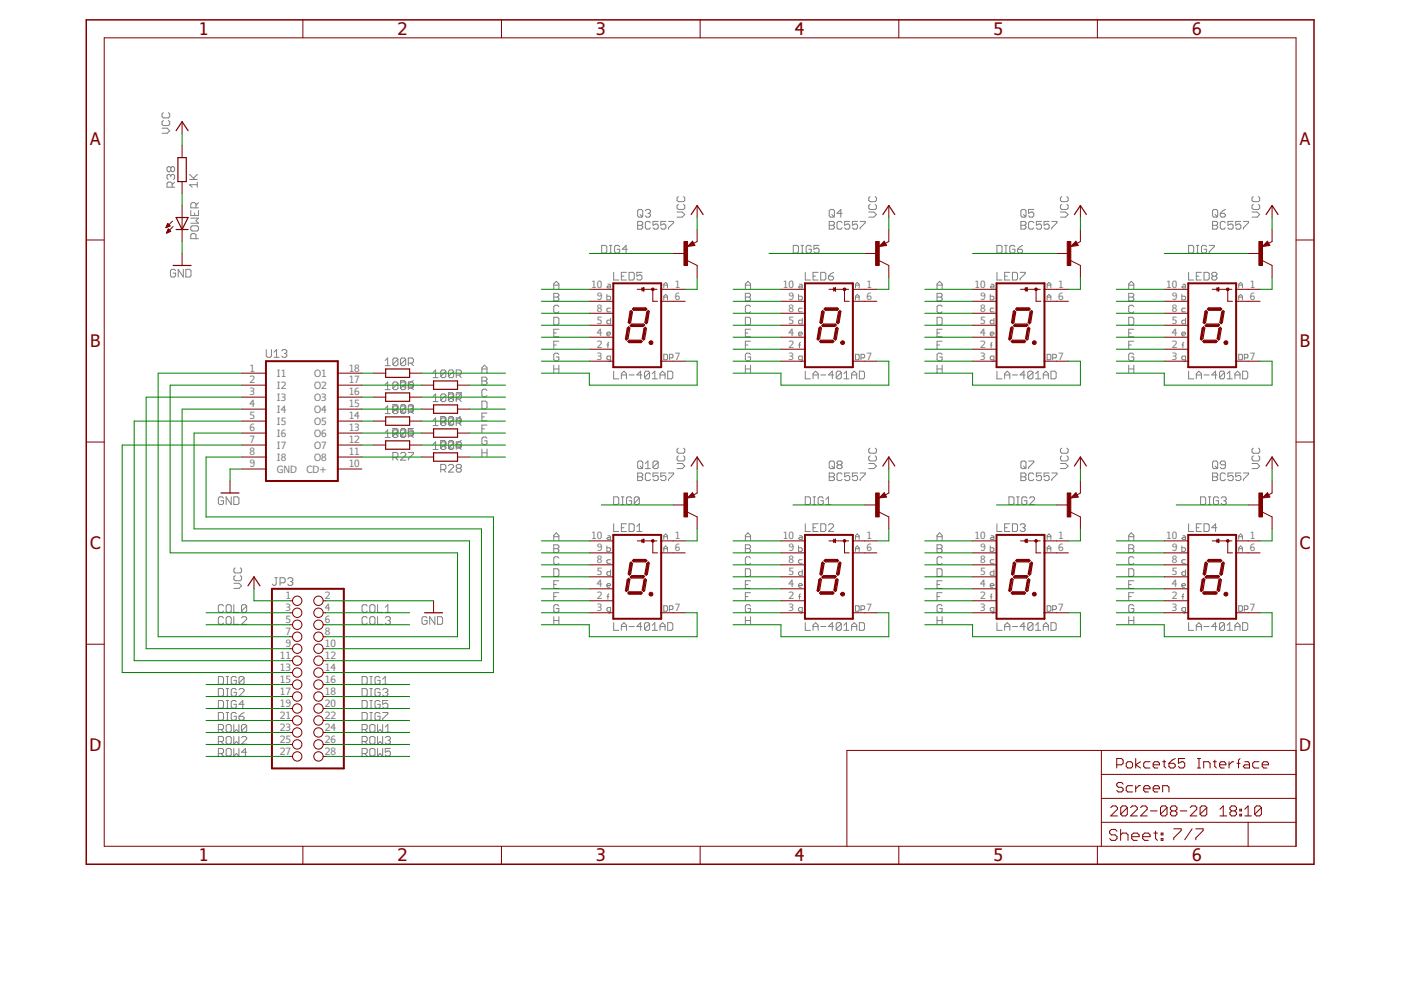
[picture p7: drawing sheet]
<svg xmlns="http://www.w3.org/2000/svg" width="297mm" height="210mm" viewBox="0 0 297 210" stroke-linecap="round" stroke-linejoin="round" font-family="sans-serif">
<defs><g id="words">
<g font-size="3.7" fill="#800000">
<text x="42.2" y="7.4">1</text>
<text x="84.3" y="7.4">2</text>
<text x="126.4" y="7.4">3</text>
<text x="168.5" y="7.4">4</text>
<text x="210.6" y="7.4">5</text>
<text x="252.7" y="7.4">6</text>
<text x="19.1" y="30.7">A</text>
<text x="275.6" y="30.7">A</text>
<text x="19.1" y="73.6">B</text>
<text x="275.6" y="73.6">B</text>
<text x="19.1" y="116.4">C</text>
<text x="275.6" y="116.4">C</text>
<text x="18.9" y="159.3">D</text>
<text x="275.4" y="159.3">D</text>
<text x="42.2" y="182.6">1</text>
<text x="84.3" y="182.6">2</text>
<text x="126.4" y="182.6">3</text>
<text x="168.5" y="182.6">4</text>
<text x="210.6" y="182.6">5</text>
<text x="252.7" y="182.6">6</text>
</g>
<g font-size="2.1" fill="#808080">
<text x="125.4" y="61">10</text>
<text x="126.5" y="63.5">9</text>
<text x="143.1" y="61">1</text>
<text x="143.1" y="63.5">6</text>
<text x="166" y="61">10</text>
<text x="167.2" y="63.5">9</text>
<text x="183.7" y="61">1</text>
<text x="183.7" y="63.5">6</text>
<text x="206.6" y="61">10</text>
<text x="207.8" y="63.5">9</text>
<text x="224.3" y="61">1</text>
<text x="224.3" y="63.5">6</text>
<text x="247.3" y="61">10</text>
<text x="248.4" y="63.5">9</text>
<text x="265" y="61">1</text>
<text x="265" y="63.5">6</text>
<text x="126.5" y="68.6">5</text>
<text x="126.5" y="66.1">8</text>
<text x="126.5" y="71.2">4</text>
<text x="167.2" y="68.6">5</text>
<text x="167.2" y="66.1">8</text>
<text x="167.2" y="71.2">4</text>
<text x="207.8" y="68.6">5</text>
<text x="207.8" y="66.1">8</text>
<text x="207.8" y="71.2">4</text>
<text x="248.4" y="68.6">5</text>
<text x="248.4" y="66.1">8</text>
<text x="248.4" y="71.2">4</text>
<text x="126.5" y="73.7">2</text>
<text x="126.5" y="76.2">3</text>
<text x="143.1" y="76.2">7</text>
<text x="167.2" y="73.7">2</text>
<text x="167.2" y="76.2">3</text>
<text x="183.7" y="76.2">7</text>
<text x="207.8" y="73.7">2</text>
<text x="207.8" y="76.2">3</text>
<text x="224.3" y="76.2">7</text>
<text x="248.4" y="73.7">2</text>
<text x="248.4" y="76.2">3</text>
<text x="265" y="76.2">7</text>
<text x="52.9" y="78.8">1</text>
<text x="52.9" y="81.3">2</text>
<text x="52.9" y="83.8">3</text>
<text x="58.7" y="79.9">I1</text>
<text x="58.7" y="82.4">I2</text>
<text x="66.6" y="79.9">O1</text>
<text x="66.6" y="82.4">O2</text>
<text x="74" y="78.8">18</text>
<text x="74" y="81.3">17</text>
<text x="74" y="83.8">16</text>
<text x="52.9" y="86.4">4</text>
<text x="52.9" y="88.9">5</text>
<text x="58.7" y="85">I3</text>
<text x="58.7" y="87.5">I4</text>
<text x="66.6" y="85">O3</text>
<text x="66.6" y="87.5">O4</text>
<text x="74" y="86.4">15</text>
<text x="74" y="88.9">14</text>
<text x="52.9" y="91.5">6</text>
<text x="52.9" y="94">7</text>
<text x="58.7" y="90">I5</text>
<text x="58.7" y="92.6">I6</text>
<text x="58.7" y="95.1">I7</text>
<text x="66.6" y="90">O5</text>
<text x="66.6" y="92.6">O6</text>
<text x="66.6" y="95.1">O7</text>
<text x="74" y="91.5">13</text>
<text x="74" y="94">12</text>
<text x="52.9" y="96.5">8</text>
<text x="52.9" y="99.1">9</text>
<text x="58.7" y="97.7">I8</text>
<text x="58.7" y="100.2">GND</text>
<text x="65" y="100.2">CD+</text>
<text x="66.6" y="97.7">O8</text>
<text x="74" y="96.5">11</text>
<text x="74" y="99.1">10</text>
<text x="125.4" y="114.3">10</text>
<text x="126.5" y="116.9">9</text>
<text x="126.5" y="119.4">8</text>
<text x="143.1" y="114.3">1</text>
<text x="143.1" y="116.9">6</text>
<text x="166" y="114.3">10</text>
<text x="167.2" y="116.9">9</text>
<text x="167.2" y="119.4">8</text>
<text x="183.7" y="114.3">1</text>
<text x="183.7" y="116.9">6</text>
<text x="206.6" y="114.3">10</text>
<text x="207.8" y="116.9">9</text>
<text x="207.8" y="119.4">8</text>
<text x="224.3" y="114.3">1</text>
<text x="224.3" y="116.9">6</text>
<text x="247.3" y="114.3">10</text>
<text x="248.4" y="116.9">9</text>
<text x="248.4" y="119.4">8</text>
<text x="265" y="114.3">1</text>
<text x="265" y="116.9">6</text>
<text x="126.5" y="121.9">5</text>
<text x="126.5" y="124.5">4</text>
<text x="167.2" y="121.9">5</text>
<text x="167.2" y="124.5">4</text>
<text x="207.8" y="121.9">5</text>
<text x="207.8" y="124.5">4</text>
<text x="248.4" y="121.9">5</text>
<text x="248.4" y="124.5">4</text>
<text x="60.5" y="127">1</text>
<text x="60.5" y="129.6">3</text>
<text x="68.9" y="127">2</text>
<text x="68.9" y="129.6">4</text>
<text x="126.5" y="127">2</text>
<text x="126.5" y="129.6">3</text>
<text x="143.1" y="129.6">7</text>
<text x="167.2" y="127">2</text>
<text x="167.2" y="129.6">3</text>
<text x="183.7" y="129.6">7</text>
<text x="207.8" y="127">2</text>
<text x="207.8" y="129.6">3</text>
<text x="224.3" y="129.6">7</text>
<text x="248.4" y="127">2</text>
<text x="248.4" y="129.6">3</text>
<text x="265" y="129.6">7</text>
<text x="60.5" y="132.1">5</text>
<text x="60.5" y="134.6">7</text>
<text x="60.5" y="137.2">9</text>
<text x="68.9" y="132.1">6</text>
<text x="68.9" y="134.6">8</text>
<text x="68.9" y="137.2">10</text>
<text x="59.3" y="139.7">11</text>
<text x="59.3" y="142.3">13</text>
<text x="68.9" y="139.7">12</text>
<text x="68.9" y="142.3">14</text>
<text x="59.3" y="144.8">15</text>
<text x="59.3" y="147.3">17</text>
<text x="59.3" y="149.9">19</text>
<text x="68.9" y="144.8">16</text>
<text x="68.9" y="147.3">18</text>
<text x="68.9" y="149.9">20</text>
<text x="59.3" y="152.4">21</text>
<text x="59.3" y="155">23</text>
<text x="68.9" y="152.4">22</text>
<text x="68.9" y="155">24</text>
<text x="59.3" y="157.5">25</text>
<text x="59.3" y="160">27</text>
<text x="68.9" y="157.5">26</text>
<text x="68.9" y="160">28</text>
</g>
</g></defs>
<g fill="none" stroke="#808080" stroke-width=".21">
<path d="M34.4 27.2h1.1l.5 .5-.5 .6h-1.1M34.6 25.5l-.2 .3v.6l.2 .2h1.1l.3-.2v-.6l-.3-.3M34.6 23.9l-.2 .3v.5l.2 .3h1.1l.3-.3v-.5l-.3-.3M36.2 37.2l.3-.2h.3l.2 .2v.6l-.2 .3M36.2 37.2l-.3-.2h-.2l-.3 .2v.6l.3 .3M36.2 35.6l-.3-.3h-.2l-.3 .3v.6l.3 .2h.2l.3-.2M36.2 35.6v.6M36.2 37.2v.3M36.2 35.6l.3-.3h.3l.2 .3v.6l-.2 .2h-.3l-.3-.2M36.5 39.7v-.8l-.3-.3h-.5l-.3 .3v.8h1.6M37 38.6l-.5 .6M40.2 38.1h1.6"/>
<path d="M40.2 37l1.1 1.1M41.8 39.2h-1.6l.5 .5M41.8 38.6v1.1M41.8 37l-.8 .8M37.2 57.4l-.2-.3h-.6l-.3 .3v1.1l.3 .2h.6l.2-.2v-.6h-.5M38.9 57.1v1.6l-1.1-1.6v1.6M39.4 57.1h.8l.3 .3v1.1l-.3 .2h-.8zM40.4 44.6v1.1h1.7v-1.1M40.4 46.2h1.7l-.5 .6 .5 .5h-1.7M40.7 47.9h1.1l.3 .3v.5l-.3 .3h-1.1l-.3-.3v-.5zM41.3 45.1v.6M41.6 50.6v-.8l-.3-.3h-.6l-.3 .3v.8h1.7"/>
<path d="M41.6 44.1v-.9l-.3-.2h-.6l-.3 .2v.9h1.7M42.1 43l-.5 .5M127.6 52h.8l.3 .3v1.1l-.3 .3h-.8zM129.2 53.7h.6M129.2 52h.6M129.5 52v1.7M130.1 57.7v1.7h1.1M131.4 52.3l-.3-.3h-.5l-.3 .3v1.1l.3 .3h.5l.3-.3v-.5h-.6M131.7 58.5h.6M132.8 57.7h-1.1v1.7h1.1M133 52.9h-1.1l.8-.9v1.7M133.4 57.7h.8l.3 .3v1.1l-.3 .3h-.8z"/>
<path d="M135.2 46.9h.8l.3 .3v.3l-.3 .3 .3 .2v.3l-.3 .3h-.8zM135.2 47.8h.8M135.4 44.4h.6l.3 .3v1.1l-.3 .2h-.6l-.2-.2v-1.1zM135.7 45.5l.6 .5M136.1 57.7h-1.1v.8l.6-.2h.2l.3 .2v.6l-.3 .3h-.5l-.3-.3M136.8 44.7l.3-.3h.5l.3 .3v.3l-.3 .2M137.4 45.2h.2M137.6 45.2l.3 .3v.3l-.3 .2h-.5l-.3-.2M137.9 47.2l-.3-.3h-.5l-.3 .3v1.1l.3 .3h.5l.3-.3M139.6 46.9h-1.1v.9l.5-.3h.3l.3 .3v.5l-.3 .3h-.6l-.2-.3M141.2 46.9h-1.1v.9l.5-.3h.3l.3 .3v.5l-.3 .3h-.5l-.3-.3M141.7 46.9h1.1v.3l-1.1 1.1v.3"/>
<path d="M143.6 45h1.1l.5 .5-.5 .5h-1.1M143.8 43.3l-.2 .3v.5l.2 .3h1.1l.3-.3v-.5l-.3-.3M143.8 41.7l-.2 .3v.5l.2 .3h1.1l.3-.3v-.5l-.3-.3M168.2 52h.8l.3 .3v1.1l-.3 .3h-.8zM169.8 53.7h.6M169.8 52h.6M170.1 52v1.7M170.7 57.7v1.7h1.1M172 52.3l-.3-.3h-.5l-.3 .3v1.1l.3 .3h.5l.3-.3v-.5h-.5M172.4 58.5h.5M173.5 57.7h-1.1v1.7h1.1M173.7 52h-1.1v.9l.5-.3h.3l.3 .3v.5l-.3 .3h-.6l-.2-.3"/>
<path d="M174 57.7h.8l.3 .3v1.1l-.3 .3h-.8zM175.6 58.5h.9l.2 .3v.3l-.2 .3h-.6l-.3-.3zM175.8 46.9h.8l.3 .3v.3l-.3 .3 .3 .2v.3l-.3 .3h-.8zM175.8 47.8h.8M175.8 44.7l.3-.3h.5l.3 .3v1.1l-.3 .2h-.5l-.3-.2zM176.4 45.5l.5 .5M176.7 57.7l-1.1 .8M178.5 47.2l-.2-.3h-.6l-.2 .3v1.1l.2 .3h.6l.2-.3M178.5 45.2h-1l.8-.8v1.6M180.2 46.9h-1.1v.9l.5-.3h.3l.3 .3v.5l-.3 .3h-.5l-.3-.3M181.8 46.9h-1.1v.9l.6-.3h.2l.3 .3v.5l-.3 .3h-.5l-.3-.3M182.4 46.9h1.1v.3l-1.1 1.1v.3"/>
<path d="M184.2 45h1.1l.5 .5-.5 .5h-1.1M184.5 43.3l-.3 .3v.5l.3 .3h1l.3-.3v-.5l-.3-.3M184.5 41.7l-.3 .3v.5l.3 .3h1l.3-.3v-.5l-.3-.3M211.4 52h.8l.2 .3v1.1l-.2 .3h-.8zM211.4 57.7v1.7h1M213 58.5h.6M213 53.7h.6M213 52h.6M213.3 52v1.7M214.1 57.7h-1.1v1.7h1.1M214.7 57.7h.8l.2 .3v1.1l-.2 .3h-.8zM215.2 52.3l-.3-.3h-.5l-.3 .3v1.1l.3 .3h.5l.3-.3v-.5h-.6"/>
<path d="M215.7 52.9h.9l.2 .2v.3l-.2 .3h-.6l-.3-.3zM216.3 57.7h1.1v.3l-1.1 1.1v.3M216.5 46.9h.8l.2 .3v.3l-.2 .3 .2 .2v.3l-.2 .3h-.8zM216.5 47.8h.8M216.5 44.7l.2-.3h.6l.2 .3v1.1l-.2 .2h-.6l-.2-.2zM216.8 52l-1.1 .9M217 45.5l.5 .5M219.2 47.2l-.3-.3h-.5l-.3 .3v1.1l.3 .3h.5l.3-.3M219.2 44.4h-1.1v.8l.5-.2h.3l.3 .2v.6l-.3 .2h-.5l-.3-.2M220.8 46.9h-1.1v.9l.6-.3h.2l.3 .3v.5l-.3 .3h-.5l-.3-.3M222.4 46.9h-1v.9l.5-.3h.3l.2 .3v.5l-.2 .3h-.6l-.2-.3M223 46.9h1.1v.3l-1.1 1.1v.3"/>
<path d="M224.8 45h1.1l.6 .5-.6 .5h-1.1M225.1 43.3l-.3 .3v.5l.3 .3h1.1l.3-.3v-.5l-.3-.3M225.1 41.7l-.3 .3v.5l.3 .3h1.1l.3-.3v-.5l-.3-.3M252 52h.8l.3 .3v1.1l-.3 .3h-.8zM252 57.7v1.7h1.1M253.6 58.5h.6M253.6 53.7h.6M253.6 52h.6M253.9 52v1.7M254.7 57.7h-1.1v1.7h1.1M255.3 57.7h.8l.3 .3v1.1l-.3 .3h-.8zM255.8 52.3l-.3-.3h-.5l-.3 .3v1.1l.3 .3h.5l.3-.3v-.5h-.5"/>
<path d="M256.4 52h1.1v.3l-1.1 1.1v.3M257.1 46.9h.8l.3 .3v.3l-.3 .3 .3 .2v.3l-.3 .3h-.8zM257.1 47.8h.8M257.2 58.5l-.3 .3v.3l.3 .3h.5l.3-.3v-.3l-.3-.3M257.2 58.5l-.3-.2v-.3l.3-.3h.5l.3 .3v.3l-.3 .2M257.2 58.5h.5M257.3 44.4h.6l.3 .3v1.1l-.3 .2h-.6l-.2-.2v-1.1zM257.6 45.5l.6 .5M258.7 45.2h.8l.3 .3v.3l-.3 .2h-.5l-.3-.2zM259.8 47.2l-.3-.3h-.5l-.3 .3v1.1l.3 .3h.5l.3-.3M259.8 44.4l-1.1 .8M261.5 46.9h-1.2v.9l.6-.3h.3l.3 .3v.5l-.3 .3h-.6l-.3-.3"/>
<path d="M263.1 46.9h-1.1v.9l.5-.3h.3l.3 .3v.5l-.3 .3h-.5l-.3-.3M263.6 46.9h1.1v.3l-1.1 1.1v.3M265.5 45h1.1l.5 .5-.5 .5h-1.1M265.7 43.3l-.2 .3v.5l.2 .3h1.1l.3-.3v-.5l-.3-.3M265.7 41.7l-.2 .3v.5l.2 .3h1.1l.3-.3v-.5l-.3-.3M56.5 74.1v1.4l.2 .3h.6l.3-.3v-1.4M58.1 75.8h1.1M58.1 74.7l.5-.6v1.7M59.7 74.4l.3-.3h.5l.3 .3v.3l-.3 .2M60.3 74.9h.2M60.5 74.9l.3 .3v.3l-.3 .3h-.5l-.3-.3M81.7 76.4l.5-.5v1.6"/>
<path d="M81.7 77.5h1M84.4 76.2l-.3-.3h-.5l-.3 .3v1.1M84.4 76.2v1.1l-.3 .2h-.5l-.3-.2M84.4 76.2l-1.1 1.1M86 76.2v1.1l-.3 .2h-.5l-.3-.2M86 76.2l-.3-.3h-.5l-.3 .3v1.1M86 76.2l-1.1 1.1M86.6 77h.8l.3-.3v-.5l-.3-.3h-.8v1.6M87.1 77l.6 .5M91.8 79l.6-.6v1.7M94.5 78.7v1.1l-.2 .3h-.6l-.2-.3M94.5 78.7l-.2-.3h-.6l-.2 .3v1.1"/>
<path d="M94.5 78.7l-1 1.1M96.2 78.7v1.1l-.3 .3h-.5l-.3-.3M96.2 78.7l-.3-.3h-.5l-.3 .3v1.1M96.2 78.7l-1.1 1.1M96.7 79.5h.8l.3-.3v-.5l-.3-.3h-.8v1.7M97.3 79.5l.5 .6M102.2 80h.8l.3 .2v.3l-.3 .3 .3 .2v.3l-.3 .3h-.8zM102.2 79.1v-1.1l.5-.6 .6 .6v1.1M102.2 78.2h1.1M117.4 62.2h.8l.3 .3v.2l-.3 .3 .3 .3v.2l-.3 .3h-.8zM117.4 73.2h.5M117.4 60.5h1.1"/>
<path d="M117.4 63h.8M117.4 61.3v-1.1l.5-.6 .6 .6v1.1M117.4 67.3h.8l.3 .2v1.1l-.3 .3h-.8zM117.4 77.4v1.7M117.4 78.2h1.1M117.4 70.6h.5M118.5 75.2l-.3-.3h-.5l-.3 .3v1l.3 .3h.5l.3-.3v-.5h-.6M118.5 65l-.3-.3h-.5l-.3 .3v1.1l.3 .3h.5l.3-.3M118.5 69.8h-1.1v1.6h1.1M118.5 72.3h-1.1v1.7M118.5 77.4v1.7M128.7 62.4v1.2h.6l.2-.2v-.4l-.2-.2h-.6"/>
<path d="M128.7 70.8h.8l-.2-.4h-.4l-.2 .2v.4l.2 .2h.4M128.7 73.2h.4M128.9 60.3h.4l.2 .2v.5h-.6l-.2-.1 .2-.2h.6M129.1 72.6l-.2 .2v.9M129.5 67.5v1.2h-.6l-.2-.2v-.4l.2-.2h.6M129.5 76.3h-.6l-.2-.2v-.4l.2-.2h.6v1l-.4 .2M129.5 65.3h-.6l-.2 .2v.4l.2 .2h.6M130.1 78.7v1.6h1.1M131.7 79.5h1.1M133.4 79.5h1.1M136.1 79.5h-1.1l.8-.8v1.6M137.7 79l-.2-.3h-.6l-.2 .3v1.1"/>
<path d="M137.7 79v1.1l-.2 .2h-.6l-.2-.2M137.7 79l-1 1.1M138.3 79.2l.5-.5v1.6M139.9 79.5h1.1M140.7 61v-.7l.4-.4 .4 .4v.7M140.7 63.6v-.8l.4-.4 .4 .4v.8M140.7 75.1h.6l.2 .2v.8l-.2 .2h-.6zM140.7 60.5h.8M140.7 63h.8M141.6 78.7h.8l.2 .3v1.1l-.2 .2h-.8zM141.9 75.9h.6l.2-.2v-.4l-.2-.2h-.6v1.2M158 62.2h.9l.2 .3v.2l-.2 .3 .2 .3v.2l-.2 .3h-.9z"/>
<path d="M158 67.3h.9l.2 .2v1.1l-.2 .3h-.9zM158 73.2h.6M158 60.5h1.1M158 63h.9M158 61.3v-1.1l.6-.6 .5 .6v1.1M158 77.4v1.7M158 78.2h1.1M158 70.6h.6M159.1 65l-.2-.3h-.6l-.3 .3v1.1l.3 .3h.6l.2-.3M159.1 75.2l-.2-.3h-.6l-.3 .3v1l.3 .3h.6l.2-.3v-.5h-.5M159.1 69.8h-1.1v1.6h1.1M159.1 72.3h-1.1v1.7"/>
<path d="M159.1 77.4v1.7M169.3 70.8h.8l-.2-.4h-.4l-.2 .2v.4l.2 .2h.4M169.3 62.4v1.2h.6l.2-.2v-.4l-.2-.2h-.6M169.3 73.2h.4M169.5 60.3h.4l.2 .2v.5h-.6l-.2-.1 .2-.2h.6M169.7 72.6l-.2 .2v.9M170.1 67.5v1.2h-.6l-.2-.2v-.4l.2-.2h.6M170.1 76.3h-.6l-.2-.2v-.4l.2-.2h.6v1l-.4 .2M170.1 65.3h-.6l-.2 .2v.4l.2 .2h.6M170.7 78.7v1.6h1.1M172.4 79.5h1.1M174 79.5h1.1"/>
<path d="M176.7 79.5h-1.1l.9-.8v1.6M178.4 79l-.3-.3h-.6l-.2 .3v1.1M178.4 79v1.1l-.3 .2h-.6l-.2-.2M178.4 79l-1.1 1.1M178.9 79.2l.6-.5v1.6M180.6 79.5h1.1M181.4 61v-.7l.4-.4 .4 .4v.7M181.4 63.6v-.8l.4-.4 .4 .4v.8M181.4 75.1h.6l.2 .2v.8l-.2 .2h-.6zM181.4 60.5h.8M181.4 63h.8M182.2 78.7h.8l.3 .3v1.1l-.3 .2h-.8z"/>
<path d="M182.5 75.9h.6l.2-.2v-.4l-.2-.2h-.6v1.2M198.7 73.2h.5M198.7 60.5h1M198.7 63h.8M198.7 61.3v-1.1l.5-.6 .5 .6v1.1M198.7 62.2h.8l.2 .3v.2l-.2 .3 .2 .3v.2l-.2 .3h-.8zM198.7 67.3h.8l.2 .2v1.1l-.2 .3h-.8zM198.7 77.4v1.7M198.7 78.2h1M198.7 70.6h.5M199.7 65l-.2-.3h-.6l-.2 .3v1.1l.2 .3h.6l.2-.3M199.7 69.8h-1v1.6h1"/>
<path d="M199.7 72.3h-1v1.7M199.7 75.2l-.2-.3h-.6l-.2 .3v1l.2 .3h.6l.2-.3v-.5h-.5M199.7 77.4v1.7M210 62.4v1.2h.5l.2-.2v-.4l-.2-.2h-.5M210 70.8h.7l-.2-.4h-.4l-.1 .2v.4l.1 .2h.4M210 73.2h.3M210.1 60.3h.4l.2 .2v.5h-.6l-.1-.1 .1-.2h.6M210.3 72.6l-.2 .2v.9M210.7 67.5v1.2h-.6l-.1-.2v-.4l.1-.2h.6M210.7 65.3h-.6l-.1 .2v.4l.1 .2h.6M210.7 76.3h-.6l-.1-.2v-.4l.1-.2h.6v1l-.4 .2M211.4 78.7v1.6h1"/>
<path d="M213 79.5h1.1M214.7 79.5h1M217.4 79.5h-1.1l.8-.8v1.6M219 79l-.3-.3h-.5l-.3 .3v1.1M219 79v1.1l-.3 .2h-.5l-.3-.2M219 79l-1.1 1.1M219.6 79.2l.5-.5v1.6M221.2 79.5h1.1M222 61v-.7l.4-.4 .4 .4v.7M222 63.6v-.8l.4-.4 .4 .4v.8M222 75.1h.6l.2 .2v.8l-.2 .2h-.6zM222 60.5h.8"/>
<path d="M222 63h.8M222.8 78.7h.8l.3 .3v1.1l-.3 .2h-.8zM223.2 75.9h.6l.2-.2v-.4l-.2-.2h-.6v1.2M239.3 62.2h.8l.3 .3v.2l-.3 .3 .3 .3v.2l-.3 .3h-.8zM239.3 73.2h.5M239.3 60.5h1.1M239.3 63h.8M239.3 61.3v-1.1l.5-.6 .6 .6v1.1M239.3 67.3h.8l.3 .2v1.1l-.3 .3h-.8zM239.3 77.4v1.7M239.3 78.2h1.1M239.3 70.6h.5"/>
<path d="M240.4 65l-.3-.3h-.5l-.3 .3v1.1l.3 .3h.5l.3-.3M240.4 75.2l-.3-.3h-.5l-.3 .3v1l.3 .3h.5l.3-.3v-.5h-.6M240.4 69.8h-1.1v1.6h1.1M240.4 72.3h-1.1v1.7M240.4 77.4v1.7M250.6 62.4v1.2h.6l.2-.2v-.4l-.2-.2h-.6M250.6 70.8h.8l-.2-.4h-.4l-.2 .2v.4l.2 .2h.4M250.6 73.2h.4M250.8 60.3h.4l.2 .2v.5h-.6l-.2-.1 .2-.2h.6M251 72.6l-.2 .2v.9M251.4 67.5v1.2h-.6l-.2-.2v-.4l.2-.2h.6M251.4 76.3h-.6l-.2-.2v-.4l.2-.2h.6v1l-.4 .2"/>
<path d="M251.4 65.3h-.6l-.2 .2v.4l.2 .2h.6M252 78.7v1.6h1.1M253.6 79.5h1.1M255.3 79.5h1.1M258 79.5h-1.1l.8-.8v1.6M259.6 79l-.2-.3h-.6l-.2 .3v1.1M259.6 79v1.1l-.2 .2h-.6l-.2-.2M259.6 79l-1 1.1M260.2 79.2l.5-.5v1.6M261.8 79.5h1.1M262.6 61v-.7l.4-.4 .4 .4v.7M262.6 63.6v-.8l.4-.4 .4 .4v.8"/>
<path d="M262.6 75.1h.6l.2 .2v.8l-.2 .2h-.6zM262.6 60.5h.8M262.6 63h.8M263.5 78.7h.8l.2 .3v1.1l-.2 .2h-.8zM263.8 75.9h.6l.2-.2v-.4l-.2-.2h-.6v1.2M81.7 81.5l.5-.5v1.6M81.7 86.6l.5-.5v1.6M81.7 91.7l.5-.6v1.7M81.7 82.6h1M81.7 87.7h1M81.7 92.8h1M83.3 87.4v-1.6h.8l.3 .2v1.4"/>
<path d="M83.3 92.5v-1.7h.8l.3 .3v1.4M83.3 97h.8l.3-.2v-.6l-.3-.3h-.8v1.7M83.3 87.4l.3 .3h.5l.3-.3M83.3 86.3l.3-.2h.5l.3 .2-1.1 1.1M83.3 92.5l.3 .3h.5l.3-.3M83.3 91.4l.3-.3h.5l.3 .3-1.1 1.1M83.8 86.9l.6 .5M83.8 91.9l.6 .6M83.8 97l.6 .6M84.4 81.3l-.3-.3h-.5l-.3 .3v1M84.4 81.3v1l-.3 .3h-.5l-.3-.3M84.4 91.7l-.3 .2h-.8"/>
<path d="M84.4 81.3l-1.1 1M84.4 86.6l-.3 .3h-.8M84.9 82.3v-1.6h.8l.3 .3v1.3M84.9 91.4l.3-.3h.5l.3 .3-1.1 1.1zM84.9 86l.3-.2h.5l.3 .2v1.4M84.9 91.1l.3-.3h.5l.3 .3v1.4M84.9 96.2l.3-.3h.5l.3 .3v.3l-1.1 1.1h1.1M84.9 82.3l.3 .3h.5l.3-.3M84.9 81.3l.3-.3h.5l.3 .3-1.1 1M84.9 87.4l.3 .3h.5l.3-.3M84.9 92.5l.3 .3h.5l.3-.3M84.9 87.4h1.1"/>
<path d="M84.9 92.5h1.1M85.5 81.8l.5 .5M86 86.3l-.3-.2h-.5l-.3 .2v1.1M86 86.3l-1.1 1.1M86 81.5l-.3 .3h-.8M86.6 86l.2-.2h.6l.3 .2v1.1l-.3 .3h-.6l-.2-.3h.8l.3-.2-.3-.3M86.6 95.9h1.1v.3l-1.1 1.1v.3M86.6 91.1h.8l.3 .3v.8l-.3 .3h-.6l-.2-.3h.8l.3-.3M86.6 91.7l.5-.3h.3l.3 .3M87.1 82.1l.6 .5M87.1 87.1l.6 .6M87.1 92.2l.6 .6"/>
<path d="M87.1 86.6h.3M87.7 80.7l-.6 .3-.5 .5h.8l.3 .3-.3 .3h-.8l.2 .2h.6l.3-.2v-.8l-.3-.3h-.8v1.6M87.7 86.3l-.3-.2h-.8v1.6M87.7 90.8h-1.1v2M87.7 86.3l-.3 .3M91.8 84.1l.6-.6v1.7M91.8 89.1l.6-.5v1.6M91.8 94.2l.6-.5v1.6M91.8 80.1h1.1M91.8 85.2h1.1M91.8 90.2h1.1M91.8 95.3h1.1"/>
<path d="M93.5 90v-1.7h.8l.2 .3v1.4M93.5 95v-1.6h.8l.2 .3v1.3M93.5 99.6h.8l.2-.3v-.6l-.2-.2h-.8v1.6M93.5 90l.2 .2h.6l.2-.2M93.5 88.9l.2-.3h.6l.2 .3-1 1.1M93.5 95l.2 .3h.6l.2-.3M93.5 93.9l.2-.2h.6l.2 .2-1 1.1M94 89.4l.5 .5M94 94.5l.5 .5M94 99.6l.5 .5M94.5 83.8l-.2-.3h-.6l-.2 .3v1.1M94.5 83.8v1.1l-.2 .3h-.6l-.2-.3"/>
<path d="M94.5 83.8l-1 1.1M94.5 89.1l-.2 .3h-.8M94.5 94.2l-.2 .3h-.8M95.1 84.9l.3 .3h.5l.3-.3M95.1 84.9v-1.7h.8l.3 .3v1.4M95.1 88.9l.3-.3h.5l.3 .3-1.1 1.1zM95.1 93.9l.3-.2h.5l.3 .2-1.1 1.1zM95.1 88.6l.3-.3h.5l.3 .3v1.4M95.1 93.7l.3-.3h.5l.3 .3v1.3M95.1 98.7l.3-.2h.5l.3 .2v.3l-1.1 1.1h1.1M95.1 83.8l.3-.3h.5l.3 .3-1.1 1.1M95.1 90l.3 .2h.5l.3-.2"/>
<path d="M95.1 95l.3 .3h.5l.3-.3M95.1 89.9h1.1M95.1 95h1.1M95.6 84.3l.6 .6M96.2 84.1l-.3 .2h-.8M96.7 83.2h1.1v.3l-1.1 1.1h.8l.3-.3v-.5l-.3-.3h-.8v1.7M96.7 89.7h.8l.3-.3v-.5l-.3-.3h-.8v1.6M96.7 94.7l.3 .3h.5l.3-.3v-.8l-.3-.2h-.8v1.6M97 99.3l-.3-.3v-.3l.3-.2h.5l.3 .2v.3l-.3 .3M97 99.3l-.3 .3v.2l.3 .3h.5l.3-.3v-.2l-.3-.3M97 99.3h.5M97.3 84.6l.5 .6"/>
<path d="M97.3 89.7l.5 .5M97.3 94.8l.5 .5M97.8 93.4l-.5 .3-.6 .5h.8l.3 .3-.3 .3h-.8M97.8 89.1h-1.1l.8-.8v1.6M102.2 85h.8l.3 .3v1.1l-.3 .3h-.8zM102.2 95.2v1.6M102.2 80.8h.8M102.2 88.4h.5M102.2 90.9h.5M102.2 96h1.1M103.3 82.8l-.3-.3h-.6l-.2 .3v1.1l.2 .2h.6l.3-.2M103.3 87.6h-1.1v1.6h1.1"/>
<path d="M103.3 90.1h-1.1v1.7M103.3 92.9l-.3-.2h-.6l-.2 .2v1.1l.2 .3h.6l.3-.3v-.5h-.6M103.3 95.2v1.6M131.7 80.3v-1.1l.6-.5 .5 .5v1.1M135.4 97.7h.6l.3 .3v1.1l-.3 .3h-.6l-.2-.3v-1.1zM135.7 98.8l.6 .6M136.8 99.4h1.1M136.8 98.3l.6-.6v1.7M138.3 80.3h1.1M139.6 98l-.3-.3h-.6l-.2 .3v1.1M139.6 98v1.1l-.3 .3h-.6l-.2-.3M139.6 98l-1.1 1.1"/>
<path d="M139.9 80.3v-1.1l.6-.5 .5 .5v1.1M143.6 98.3h1.1l.5 .5-.5 .6h-1.1M143.8 95l-.2 .3v.5l.2 .3h1.1l.3-.3v-.5l-.3-.3M143.8 96.6l-.2 .3v.6l.2 .2h1.1l.3-.2v-.6l-.3-.3M172.4 80.3v-1.1l.5-.5 .6 .5v1.1M175.8 98l.3-.3h.5l.3 .3v1.1l-.3 .3h-.5l-.3-.3zM176.4 98.8l.5 .6M177.7 98.6l-.2-.3v-.3l.2-.3h.6l.2 .3v.3l-.2 .3M177.7 98.6l-.2 .2v.3l.2 .3h.6l.2-.3v-.3l-.2-.2M177.7 98.6h.6M178.9 80.3h1.1M180.6 80.3v-1.1l.5-.5 .6 .5v1.1"/>
<path d="M184.2 98.3h1.1l.5 .5-.5 .6h-1.1M184.5 95l-.3 .3v.5l.3 .3h1l.3-.3v-.5l-.3-.3M184.5 96.6l-.3 .3v.6l.3 .2h1l.3-.2v-.6l-.3-.3M213 80.3v-1.1l.6-.5 .5 .5v1.1M216.5 98l.2-.3h.6l.2 .3v1.1l-.2 .3h-.6l-.2-.3zM217 98.8l.5 .6M218.1 97.7h1.1v.3l-1.1 1.1v.3M219.6 80.3h1M221.2 80.3v-1.1l.5-.5 .6 .5v1.1M224.8 98.3h1.1l.6 .5-.6 .6h-1.1M225.1 95l-.3 .3v.5l.3 .3h1.1l.3-.3v-.5l-.3-.3M225.1 96.6l-.3 .3v.6l.3 .2h1.1l.3-.2v-.6l-.3-.3"/>
<path d="M253.6 80.3v-1.1l.6-.5 .5 .5v1.1M257.3 97.7h.6l.3 .3v1.1l-.3 .3h-.6l-.2-.3v-1.1zM257.6 98.8l.6 .6M259.8 98.6h-.8l-.3-.3v-.3l.3-.3h.5l.3 .3v1.1l-.3 .3h-.5l-.3-.3M260.2 80.3h1.1M261.8 80.3v-1.1l.6-.5 .5 .5v1.1M265.5 98.3h1.1l.5 .5-.5 .6h-1.1M265.7 95l-.2 .3v.5l.2 .3h1.1l.3-.3v-.5l-.3-.3M265.7 96.6l-.2 .3v.6l.2 .2h1.1l.3-.2v-.6l-.3-.3M47.4 105.6l-.3-.3h-.5l-.3 .3v1.1l.3 .3h.5l.3-.3v-.5h-.6M49 105.3v1.7l-1.1-1.7v1.7M49.6 105.3h.8l.3 .3v1.1l-.3 .3h-.8z"/>
<path d="M117.4 113.8h1.1M117.4 116.3h.8M117.4 114.6v-1.1l.5-.5 .6 .5v1.1M117.4 115.5h.8l.3 .3v.3l-.3 .2 .3 .3v.3l-.3 .2h-.8zM118.5 118.3l-.3-.3h-.5l-.3 .3v1.1l.3 .3h.5l.3-.3M128.7 115.7v1.2h.6l.2-.2v-.4l-.2-.2h-.6M128.9 113.6h.4l.2 .2v.6h-.6l-.2-.2 .2-.2h.6M129.5 118.7h-.6l-.2 .2v.4l.2 .1h.6M130.1 105.3h.8l.3 .3v1.1l-.3 .3h-.8zM130.1 111.1v1.6h1.1M131.7 105.3h.6M131.7 107h.6"/>
<path d="M131.7 111.9h.6M132 105.3v1.7M132.8 111.1h-1.1v1.6h1.1M133.4 111.1h.8l.3 .2v1.1l-.3 .3h-.8zM133.9 105.6l-.3-.3h-.5l-.3 .3v1.1l.3 .3h.5l.3-.3v-.5h-.5M135 112.7h1.1M135 111.6l.6-.5v1.6M135.2 100.3h.8l.3 .2v.3l-.3 .3 .3 .3v.2l-.3 .3h-.8zM135.2 101.1h.8M135.6 105.6l-.3-.3h-.6l-.2 .3v1.1M135.6 105.6v1.1l-.3 .3h-.6l-.2-.3M135.6 105.6l-1.1 1.1"/>
<path d="M137.9 100.5l-.3-.2h-.5l-.3 .2v1.1l.3 .3h.5l.3-.3M139.6 100.3h-1.1v.8l.5-.3h.3l.3 .3v.5l-.3 .3h-.6l-.2-.3M140.7 114.4v-.8l.4-.4 .4 .4v.8M140.7 116.9v-.8l.4-.4 .4 .4v.8M140.7 113.8h.8M140.7 116.3h.8M141.2 100.3h-1.1v.8l.5-.3h.3l.3 .3v.5l-.3 .3h-.5l-.3-.3M141.7 100.3h1.1v.2l-1.1 1.1v.3M158 115.5h.9l.2 .3v.3l-.2 .2 .2 .3v.3l-.2 .2h-.9zM158 113.8h1.1M158 116.3h.9M158 114.6v-1.1l.6-.5 .5 .5v1.1"/>
<path d="M159.1 118.3l-.2-.3h-.6l-.3 .3v1.1l.3 .3h.6l.2-.3M169.3 115.7v1.2h.6l.2-.2v-.4l-.2-.2h-.6M169.5 113.6h.4l.2 .2v.6h-.6l-.2-.2 .2-.2h.6M170.1 118.7h-.6l-.2 .2v.4l.2 .1h.6M170.7 105.3h.9l.2 .3v1.1l-.2 .3h-.9zM170.7 111.1v1.6h1.1M172.4 105.3h.5M172.4 107h.5M172.4 111.9h.5M172.6 105.3v1.7M173.5 111.1h-1.1v1.6h1.1M174 111.1h.8l.3 .2v1.1l-.3 .3h-.8z"/>
<path d="M174.5 105.6l-.2-.3h-.6l-.2 .3v1.1l.2 .3h.6l.2-.3v-.5h-.5M175.1 107h1.1M175.1 105.9l.5-.6v1.7M175.6 111.3l.3-.2h.6l.2 .2v.3l-1.1 1.1h1.1M175.8 100.3h.8l.3 .2v.3l-.3 .3 .3 .3v.2l-.3 .3h-.8zM175.8 101.1h.8M178.5 100.5l-.2-.2h-.6l-.2 .2v1.1l.2 .3h.6l.2-.3M180.2 100.3h-1.1v.8l.5-.3h.3l.3 .3v.5l-.3 .3h-.5l-.3-.3M181.4 114.4v-.8l.4-.4 .4 .4v.8M181.4 116.9v-.8l.4-.4 .4 .4v.8M181.4 113.8h.8M181.4 116.3h.8"/>
<path d="M181.8 100.3h-1.1v.8l.6-.3h.2l.3 .3v.5l-.3 .3h-.5l-.3-.3M182.4 100.3h1.1v.2l-1.1 1.1v.3M198.7 113.8h1M198.7 116.3h.8M198.7 114.6v-1.1l.5-.5 .5 .5v1.1M198.7 115.5h.8l.2 .3v.3l-.2 .2 .2 .3v.3l-.2 .2h-.8zM199.7 118.3l-.2-.3h-.6l-.2 .3v1.1l.2 .3h.6l.2-.3M210 115.7v1.2h.5l.2-.2v-.4l-.2-.2h-.5M210.1 113.6h.4l.2 .2v.6h-.6l-.1-.2 .1-.2h.6M210.7 118.7h-.6l-.1 .2v.4l.1 .1h.6M211.4 111.1v1.6h1M213 111.9h.6"/>
<path d="M213.9 105.3h.8l.3 .3v1.1l-.3 .3h-.8zM214.1 111.1h-1.1v1.6h1.1M214.7 111.1h.8l.2 .2v1.1l-.2 .3h-.8zM215.5 105.3h.6M215.5 107h.6M215.8 105.3v1.7M216.3 111.3l.3-.2h.5l.3 .2v.3l-.3 .3M216.5 100.3h.8l.2 .2v.3l-.2 .3 .2 .3v.2l-.2 .3h-.8zM216.5 101.1h.8M216.8 111.9h.3M217.1 111.9l.3 .3v.2l-.3 .3h-.5l-.3-.3M217.7 105.6l-.3-.3h-.5l-.3 .3v1.1l.3 .3h.5l.3-.3v-.5h-.5"/>
<path d="M218.3 105.6l.2-.3h.6l.3 .3v.3l-1.1 1.1h1.1M219.2 100.5l-.3-.2h-.5l-.3 .2v1.1l.3 .3h.5l.3-.3M220.8 100.3h-1.1v.8l.6-.3h.2l.3 .3v.5l-.3 .3h-.5l-.3-.3M222 113.8h.8M222 116.3h.8M222 114.4v-.8l.4-.4 .4 .4v.8M222 116.9v-.8l.4-.4 .4 .4v.8M222.4 100.3h-1v.8l.5-.3h.3l.2 .3v.5l-.2 .3h-.6l-.2-.3M223 100.3h1.1v.2l-1.1 1.1v.3M239.3 113.8h1.1M239.3 116.3h.8M239.3 114.6v-1.1l.5-.5 .6 .5v1.1"/>
<path d="M239.3 115.5h.8l.3 .3v.3l-.3 .2 .3 .3v.3l-.3 .2h-.8zM240.4 118.3l-.3-.3h-.5l-.3 .3v1.1l.3 .3h.5l.3-.3M250.6 115.7v1.2h.6l.2-.2v-.4l-.2-.2h-.6M250.8 113.6h.4l.2 .2v.6h-.6l-.2-.2 .2-.2h.6M251.4 118.7h-.6l-.2 .2v.4l.2 .1h.6M252 111.1v1.6h1.1M253.6 111.9h.6M254.6 105.3h.8l.2 .3v1.1l-.2 .3h-.8zM254.7 111.1h-1.1v1.6h1.1M255.3 111.1h.8l.3 .2v1.1l-.3 .3h-.8zM256.2 105.3h.5M256.2 107h.5"/>
<path d="M256.5 105.3v1.7M257.1 100.3h.8l.3 .2v.3l-.3 .3 .3 .3v.2l-.3 .3h-.8zM257.1 101.1h.8M258 111.9h-1.1l.8-.8v1.6M258.4 105.6l-.3-.3h-.6l-.2 .3v1.1l.2 .3h.6l.3-.3v-.5h-.6M258.9 105.6l.3-.3h.5l.3 .3v.3l-.3 .3M259.4 106.2h.3M259.7 106.2l.3 .2v.3l-.3 .3h-.5l-.3-.3M259.8 100.5l-.3-.2h-.5l-.3 .2v1.1l.3 .3h.5l.3-.3M261.5 100.3h-1.2v.8l.6-.3h.3l.3 .3v.5l-.3 .3h-.6l-.3-.3M262.6 113.8h.8M262.6 116.3h.8"/>
<path d="M262.6 114.4v-.8l.4-.4 .4 .4v.8M262.6 116.9v-.8l.4-.4 .4 .4v.8M263.1 100.3h-1.1v.8l.5-.3h.3l.3 .3v.5l-.3 .3h-.5l-.3-.3M263.6 100.3h1.1v.2l-1.1 1.1v.3M47.4 128.5l-.3-.3h-.5l-.3 .3v1.1l.3 .2h.5l.3-.2M47.4 131l-.3-.3h-.5l-.3 .3v1.1l.3 .3h.5l.3-.3M48.2 128.2h.5l.3 .3v1.1l-.3 .2h-.5l-.3-.2v-1.1zM48.2 130.7h.5l.3 .3v1.1l-.3 .3h-.5l-.3-.3v-1.1zM49.6 128.2v1.6h1.1M49.6 130.7v1.7h1.1M49.6 123.7h1.1l.5 .5-.5 .6h-1.1M49.9 122l-.3 .3v.6l.3 .2h1l.3-.2v-.6l-.3-.3"/>
<path d="M49.9 120.4l-.3 .3v.5l.3 .3h1l.3-.3v-.5l-.3-.3M51.2 131l.3-.3h.5l.3 .3v.3l-1.1 1.1h1.1M52.3 128.5l-.3-.3h-.5l-.3 .3v1.1M52.3 128.5v1.1l-.3 .2h-.5l-.3-.2M52.3 128.5l-1.1 1.1M58.3 122.5h.5M58.5 122.5v1.3l-.2 .3h-.3l-.3-.3M59.4 123.6h.8l.3-.3v-.5l-.3-.3h-.8v1.6M61 122.8l.3-.3h.5l.3 .3v.2l-.3 .3M61.6 123.3h.2M61.8 123.3l.3 .3v.2l-.3 .3h-.5l-.3-.3M77.9 131l-.3-.3h-.6l-.2 .3v1.1l.2 .3h.6l.3-.3"/>
<path d="M77.9 128.5l-.3-.3h-.6l-.2 .3v1.1l.2 .2h.6l.3-.2M78.7 130.7h.5l.3 .3v1.1l-.3 .3h-.5l-.3-.3v-1.1zM78.7 128.2h.5l.3 .3v1.1l-.3 .2h-.5l-.3-.2v-1.1zM80.1 130.7v1.7h1M80.1 128.2v1.6h1M81.7 131l.3-.3h.5l.3 .3v.3l-.3 .3M81.7 128.8l.5-.6v1.6M81.7 129.8h1.1M82.2 131.6h.3M82.5 131.6l.3 .2v.3l-.3 .3h-.5l-.3-.3M90.6 131l-.3-.3h-.6l-.2 .3v1.1l.2 .3h.6l.3-.3v-.5h-.6M92.2 130.7v1.7l-1.1-1.7v1.7"/>
<path d="M92.8 130.7h.8l.2 .3v1.1l-.2 .3h-.8zM117.4 131.6h1.1M117.4 126.5h.5M117.4 120.6h.8l.3 .3v1l-.3 .3h-.8zM117.4 130.7v1.7M117.4 124h.5M118.5 123.1h-1.1v1.7h1.1M118.5 125.7h-1.1v1.6M118.5 128.5l-.3-.3h-.5l-.3 .3v1.1l.3 .2h.5l.3-.2v-.6h-.6M118.5 130.7v1.7M128.7 124.1h.8l-.2-.4h-.4l-.2 .3v.3l.2 .2h.4M128.7 126.5h.4"/>
<path d="M129.1 125.9l-.2 .2v1M129.5 120.8v1.2h-.6l-.2-.2v-.4l.2-.2h.6M129.5 129.6h-.6l-.2-.2v-.4l.2-.2h.6v1l-.4 .2M130.1 132v1.6h1.1M131.7 133.6v-1l.6-.6 .5 .6v1M131.7 132.8h1.1M133.4 132.8h1.1M136.1 132.8h-1.1l.8-.8v1.6M137.7 132.3v1.1l-.2 .2h-.6l-.2-.2M137.7 132.3l-.2-.3h-.6l-.2 .3v1.1M137.7 132.3l-1 1.1M138.3 133.6h1.1"/>
<path d="M138.3 132.6l.5-.6v1.6M139.9 132.8h1.1M139.9 133.6v-1l.6-.6 .5 .6v1M140.7 128.4h.6l.2 .2v.8l-.2 .2h-.6zM141.6 132h.8l.2 .3v1.1l-.2 .2h-.8zM141.9 129.2h.6l.2-.2v-.4l-.2-.2h-.6v1.2M158 131.6h1.1M158 120.6h.9l.2 .3v1l-.2 .3h-.9zM158 126.5h.6M158 130.7v1.7M158 124h.6M159.1 123.1h-1.1v1.7h1.1"/>
<path d="M159.1 125.7h-1.1v1.6M159.1 128.5l-.2-.3h-.6l-.3 .3v1.1l.3 .2h.6l.2-.2v-.6h-.5M159.1 130.7v1.7M169.3 124.1h.8l-.2-.4h-.4l-.2 .3v.3l.2 .2h.4M169.3 126.5h.4M169.7 125.9l-.2 .2v1M170.1 120.8v1.2h-.6l-.2-.2v-.4l.2-.2h.6M170.1 129.6h-.6l-.2-.2v-.4l.2-.2h.6v1l-.4 .2M170.7 132v1.6h1.1M172.4 132.8h1.1M172.4 133.6v-1l.5-.6 .6 .6v1M174 132.8h1.1"/>
<path d="M176.7 132.8h-1.1l.9-.8v1.6M178.4 132.3v1.1l-.3 .2h-.6l-.2-.2M178.4 132.3l-.3-.3h-.6l-.2 .3v1.1M178.4 132.3l-1.1 1.1M178.9 133.6h1.1M178.9 132.6l.6-.6v1.6M180.6 132.8h1.1M180.6 133.6v-1l.5-.6 .6 .6v1M181.4 128.4h.6l.2 .2v.8l-.2 .2h-.6zM182.2 132h.8l.3 .3v1.1l-.3 .2h-.8zM182.5 129.2h.6l.2-.2v-.4l-.2-.2h-.6v1.2M198.7 131.6h1"/>
<path d="M198.7 126.5h.5M198.7 120.6h.8l.2 .3v1l-.2 .3h-.8zM198.7 130.7v1.7M198.7 124h.5M199.7 123.1h-1v1.7h1M199.7 125.7h-1v1.6M199.7 128.5l-.2-.3h-.6l-.2 .3v1.1l.2 .2h.6l.2-.2v-.6h-.5M199.7 130.7v1.7M210 124.1h.7l-.2-.4h-.4l-.1 .3v.3l.1 .2h.4M210 126.5h.3M210.3 125.9l-.2 .2v1M210.7 120.8v1.2h-.6l-.1-.2v-.4l.1-.2h.6"/>
<path d="M210.7 129.6h-.6l-.1-.2v-.4l.1-.2h.6v1l-.4 .2M211.4 132v1.6h1M213 132.8h1.1M213 133.6v-1l.6-.6 .5 .6v1M214.7 132.8h1M217.4 132.8h-1.1l.8-.8v1.6M219 132.3v1.1l-.3 .2h-.5l-.3-.2M219 132.3l-.3-.3h-.5l-.3 .3v1.1M219 132.3l-1.1 1.1M219.6 133.6h1M219.6 132.6l.5-.6v1.6M221.2 132.8h1.1"/>
<path d="M221.2 133.6v-1l.5-.6 .6 .6v1M222 128.4h.6l.2 .2v.8l-.2 .2h-.6zM222.8 132h.8l.3 .3v1.1l-.3 .2h-.8zM223.2 129.2h.6l.2-.2v-.4l-.2-.2h-.6v1.2M239.3 131.6h1.1M239.3 126.5h.5M239.3 120.6h.8l.3 .3v1l-.3 .3h-.8zM239.3 130.7v1.7M239.3 124h.5M240.4 123.1h-1.1v1.7h1.1M240.4 125.7h-1.1v1.6M240.4 128.5l-.3-.3h-.5l-.3 .3v1.1l.3 .2h.5l.3-.2v-.6h-.6"/>
<path d="M240.4 130.7v1.7M250.6 124.1h.8l-.2-.4h-.4l-.2 .3v.3l.2 .2h.4M250.6 126.5h.4M251 125.9l-.2 .2v1M251.4 120.8v1.2h-.6l-.2-.2v-.4l.2-.2h.6M251.4 129.6h-.6l-.2-.2v-.4l.2-.2h.6v1l-.4 .2M252 132v1.6h1.1M253.6 132.8h1.1M253.6 133.6v-1l.6-.6 .5 .6v1M255.3 132.8h1.1M258 132.8h-1.1l.8-.8v1.6M259.6 132.3v1.1l-.2 .2h-.6l-.2-.2"/>
<path d="M259.6 132.3l-.2-.3h-.6l-.2 .3v1.1M259.6 132.3l-1 1.1M260.2 133.6h1.1M260.2 132.6l.5-.6v1.6M261.8 132.8h1.1M261.8 133.6v-1l.6-.6 .5 .6v1M262.6 128.4h.6l.2 .2v.8l-.2 .2h-.6zM263.5 132h.8l.2 .3v1.1l-.2 .2h-.8zM263.8 129.2h.6l.2-.2v-.4l-.2-.2h-.6v1.2M46.3 143.4h.8l.3 .3v1.1l-.3 .3h-.8zM46.3 146h.8l.3 .3v1l-.3 .3h-.8zM46.3 148.5h.8l.3 .3v1.1l-.3 .3h-.8z"/>
<path d="M46.3 151.1h.8l.3 .2v1.1l-.3 .3h-.8zM46.3 154.7h.8l.3-.3v-.5l-.3-.3h-.8v1.6M46.3 157.2h.8l.3-.2v-.6l-.3-.3h-.8v1.7M46.3 159.8h.8l.3-.3v-.5l-.3-.3h-.8v1.6M46.8 154.7l.6 .5M46.8 157.2l.6 .6M46.8 159.8l.6 .5M47.9 145.1h.6M47.9 143.4h.6M47.9 147.6h.6M47.9 146h.6M47.9 150.2h.6"/>
<path d="M47.9 148.5h.6M47.9 152.7h.6M47.9 151.1h.6M48.2 153.6h.5l.3 .3v1.1l-.3 .2h-.5l-.3-.2v-1.1zM48.2 156.1h.5l.3 .3v1.1l-.3 .3h-.5l-.3-.3v-1.1zM48.2 158.7h.5l.3 .3v1l-.3 .3h-.5l-.3-.3v-1zM48.2 143.4v1.7M48.2 146v1.6M48.2 148.5v1.7M48.2 151.1v1.6M49.6 153.6v1.6l.5-.5 .6 .5v-1.6M49.6 156.1v1.7l.5-.6 .6 .6v-1.7"/>
<path d="M49.6 158.7v1.6l.5-.5 .6 .5v-1.6M50.1 143.7l-.3-.3h-.5l-.3 .3v1.1l.3 .3h.5l.3-.3v-.5h-.5M50.1 146.3l-.3-.3h-.5l-.3 .3v1l.3 .3h.5l.3-.3v-.5h-.5M50.1 148.8l-.3-.3h-.5l-.3 .3v1.1l.3 .3h.5l.3-.3v-.6h-.5M50.1 151.3l-.3-.2h-.5l-.3 .2v1.1l.3 .3h.5l.3-.3v-.5h-.5M50.7 151.9h.8l.3 .2v.3l-.3 .3h-.6l-.2-.3zM50.7 146.3l.2-.3h.6l.3 .3v.2l-1.1 1.1h1.1M51.2 156.4l.3-.3h.5l.3 .3v.3l-1.1 1.1h1.1M51.8 143.7l-.3-.3h-.6l-.2 .3v1.1M51.8 143.7v1.1l-.3 .3h-.6l-.2-.3M51.8 143.7l-1.1 1.1M51.8 149.3h-1.1l.8-.8v1.7"/>
<path d="M51.8 151.1l-.6 .2-.5 .6M52.3 153.9l-.3-.3h-.5l-.3 .3v1.1M52.3 153.9v1.1l-.3 .2h-.5l-.3-.2M52.3 153.9l-1.1 1.1M52.3 159.5h-1.1l.8-.8v1.6M76.8 143.4h.8l.3 .3v1.1l-.3 .3h-.8zM76.8 146h.8l.3 .3v1l-.3 .3h-.8zM76.8 148.5h.8l.3 .3v1.1l-.3 .3h-.8zM76.8 151.1h.8l.3 .2v1.1l-.3 .3h-.8zM76.8 154.7h.8l.3-.3v-.5l-.3-.3h-.8v1.6M76.8 157.2h.8l.3-.2v-.6l-.3-.3h-.8v1.7M76.8 159.8h.8l.3-.3v-.5l-.3-.3h-.8v1.6"/>
<path d="M77.3 154.7l.6 .5M77.3 157.2l.6 .6M77.3 159.8l.6 .5M78.4 145.1h.6M78.4 143.4h.6M78.4 153.9l.3-.3h.5l.3 .3v1.1l-.3 .2h-.5l-.3-.2zM78.4 156.4l.3-.3h.5l.3 .3v1.1l-.3 .3h-.5l-.3-.3zM78.4 159l.3-.3h.5l.3 .3v1l-.3 .3h-.5l-.3-.3zM78.4 147.6h.6M78.4 146h.6M78.4 150.2h.6M78.4 148.5h.6"/>
<path d="M78.4 152.7h.6M78.4 151.1h.6M78.7 143.4v1.7M78.7 146v1.6M78.7 148.5v1.7M78.7 151.1v1.6M80.1 153.6v1.6l.5-.5 .5 .5v-1.6M80.1 156.1v1.7l.5-.6 .5 .6v-1.7M80.1 158.7v1.6l.5-.5 .5 .5v-1.6M80.6 151.3l-.3-.2h-.5l-.3 .2v1.1l.3 .3h.5l.3-.3v-.5h-.5M80.6 143.7l-.3-.3h-.5l-.3 .3v1.1l.3 .3h.5l.3-.3v-.5h-.5M80.6 146.3l-.3-.3h-.5l-.3 .3v1l.3 .3h.5l.3-.3v-.5h-.5"/>
<path d="M80.6 148.8l-.3-.3h-.5l-.3 .3v1.1l.3 .3h.5l.3-.3v-.6h-.5M81.1 146.3l.3-.3h.6l.2 .3v.2l-.2 .3M81.1 151.1h1.1v.2l-1.1 1.1v.3M81.1 145.1h1.1M81.1 144l.6-.6v1.7M81.7 154.2l.5-.6v1.6M81.7 146.8h.3M81.7 156.4l.3-.3h.5l.3 .3v.3l-.3 .3M81.7 155.2h1.1M82 146.8l.2 .3v.2l-.2 .3h-.6l-.3-.3M82.2 148.5h-1.1v.8l.6-.2h.3l.2 .2v.6l-.2 .3h-.6l-.3-.3M82.2 157h.3"/>
<path d="M82.5 157l.3 .2v.3l-.3 .3h-.5l-.3-.3M82.8 158.7h-1.1v.8l.8-.3 .3 .3v.5l-.3 .3h-.5l-.3-.3"/>
</g>
<g fill="none" stroke="#800000" stroke-width=".21">
<path d="M22.1 8h252.7v171.4h-252.7zM64.2 4.2v3.8M106.3 4.2v3.8M148.4 4.2v3.8M190.6 4.2v3.8M232.7 4.2v3.8M38.6 25.8v2.5M38.6 30.9v2.5M38.6 38.5v2.5M18.3 50.9h3.8M35.2 48.2h.3M35.3 48h.4"/>
<path d="M35.3 47.9h.7M35.3 49.4h.1M35.4 49.2h.3M35.4 47.8h.6M35.4 47.7h.4M35.4 49.1h.6M35.5 49h.7M35.5 47.5h.2M35.5 47.4h.1M35.5 48.9h.5M35.6 48.7h.3M35.6 48.6h.2"/>
<path d="M35.7 48.5l.5 .5-.9 .4zM36.1 47.9l-.5-.5-.4 .9M36.1 47.9l-.9 .4M36.6 46.9l-1.4 1.4M36.7 48l-1.4 1.4M38.6 43.6v7.6M38.6 53.7v2.6M142.7 53.7h2.6M145.8 55.3l2 1v2.5M146.8 51.1l.5 .9-1.5 .3zM147.8 48.7v2.5l-.7 .4M147.8 43.6v2.5"/>
<path d="M183.4 53.7h2.5M186.4 55.3l2 1v2.5M187.5 51.1l.5 .9-1.6 .3zM188.4 48.7v2.5l-.7 .4M188.4 43.6v2.5M224 53.7h2.5M227 55.3l2.1 1v2.5M228.1 51.1l.5 .9-1.5 .3zM229.1 48.7v2.5l-.8 .4M229.1 43.6v2.5M264.6 53.7h2.6M267.7 55.3l2 1v2.5"/>
<path d="M268.7 51.1l.5 .9-1.5 .3zM269.7 48.7v2.5l-.7 .4M269.7 43.6v2.5M274.8 50.9h3.8M51.3 79.1h5.1M71.6 79.1h5.1M79.2 79.1h2.6M86.8 79.1h2.6M124.9 61.3h5.1M124.9 63.9h5.1M124.9 76.6h5.1M124.9 74h5.1"/>
<path d="M124.9 69h5.1M124.9 66.4h5.1M124.9 71.5h5.1M135.1 61.3h4.2M136.1 61v.7M136.1 61.3l.4-.3v.7zM136.2 61.3h.3M136.2 61.4h.3M136.3 61.2h.2M136.3 61.5h.2M136.4 61.1h.1M136.4 61.7h.1"/>
<path d="M138.4 61.5v2.4h1M140.2 61.3h5.1M140.2 63.9h5.1M140.2 76.6h5.1M165.6 61.3h5.1M165.6 63.9h5.1M165.6 76.6h5.1M165.6 74h5.1M165.6 69h5.1M165.6 66.4h5.1M165.6 71.5h5.1M175.7 61.3h4.2"/>
<path d="M176.8 61v.7M176.8 61.3l.3-.3v.7zM176.8 61.3h.3M176.8 61.4h.3M176.9 61.2h.2M177 61.5h.1M177 61.1h.1M177.1 61.7h.1M179 61.5v2.4h1.1M180.8 61.3h5.1M180.8 63.9h5.1M180.8 76.6h5.1"/>
<path d="M206.2 61.3h5.1M206.2 63.9h5.1M206.2 76.6h5.1M206.2 74h5.1M206.2 69h5.1M206.2 66.4h5.1M206.2 71.5h5.1M216.4 61.3h4.2M217.4 61v.7M217.4 61.3h.4M217.5 61.4h.3M217.6 61.2h.2"/>
<path d="M217.6 61.5h.2M217.7 61.1h.1M217.7 61.7h.1M217.8 61v.7l-.4-.4zM219.7 61.5v2.4h1M221.4 61.3h5.1M221.4 63.9h5.1M221.4 76.6h5.1M246.8 61.3h5.1M246.8 63.9h5.1M246.8 76.6h5.1M246.8 74h5.1"/>
<path d="M246.8 69h5.1M246.8 66.4h5.1M246.8 71.5h5.1M257 61.3h4.2M258 61v.7M258 61.3l.4-.3v.7zM258.1 61.3h.3M258.1 61.4h.3M258.2 61.2h.2M258.2 61.5h.2M258.3 61.1h.1M258.3 61.7h.1"/>
<path d="M260.3 61.5v2.4h1M262.1 61.3h5.1M262.1 63.9h5.1M262.1 76.6h5.1M18.3 93.7h3.8M51.3 81.7h5.1M51.3 84.2h5.1M51.3 86.7h5.1M51.3 89.3h5.1M51.3 91.8h5.1M51.3 94.4h5.1M51.3 96.9h5.1"/>
<path d="M51.3 99.4h5.1M71.6 81.7h5.1M71.6 84.2h5.1M71.6 86.7h5.1M71.6 89.3h5.1M71.6 91.8h5.1M71.6 94.4h5.1M71.6 96.9h5.1M71.6 99.4h5.1M79.2 84.2h2.6M79.2 89.3h2.6M79.2 94.4h2.6"/>
<path d="M86.8 84.2h2.6M86.8 89.3h2.6M86.8 94.4h2.6M89.4 81.7h2.5M89.4 86.7h2.5M89.4 91.8h2.5M89.4 96.9h2.5M97 81.7h2.5M97 86.7h2.5M97 91.8h2.5M97 96.9h2.5M147.8 96.9v2.5"/>
<path d="M188.4 96.9v2.5M229.1 96.9v2.5M269.7 96.9v2.5M274.8 93.7h3.8M48.8 102v2.5M124.9 114.7h5.1M124.9 117.2h5.1M124.9 119.8h5.1M135.1 114.7h4.2M136.1 114.3v.8M136.1 114.7l.4-.4v.8zM136.2 114.6h.3"/>
<path d="M136.3 114.9h.2M136.3 114.5h.2M136.4 115h.1M136.4 114.4h.1M138.4 114.8v2.4h1M140.2 114.7h5.1M140.2 117.2h5.1M142.7 107.1h2.6M145.8 108.6l2 1v2.5M146.8 104.5l.5 .9-1.5 .2zM147.8 102v2.5l-.7 .4M165.6 114.7h5.1"/>
<path d="M165.6 117.2h5.1M165.6 119.8h5.1M175.7 114.7h4.2M176.8 114.3v.8M176.8 114.7l.3-.4v.8zM176.8 114.6h.3M176.9 114.9h.2M177 114.5h.1M177.1 115h.1M177.1 114.4h.1M179 114.8v2.4h1.1M180.8 114.7h5.1"/>
<path d="M180.8 117.2h5.1M183.4 107.1h2.5M186.4 108.6l2 1v2.5M187.5 104.5l.5 .9-1.6 .2zM188.4 102v2.5l-.7 .4M206.2 114.7h5.1M206.2 117.2h5.1M206.2 119.8h5.1M216.4 114.7h4.2M217.4 114.3v.8M217.4 114.7l.4-.4v.8zM217.4 114.6h.4"/>
<path d="M217.6 114.9h.2M217.6 114.5h.2M217.7 115h.1M217.7 114.4h.1M219.7 114.8v2.4h1M221.4 114.7h5.1M221.4 117.2h5.1M224 107.1h2.5M227 108.6l2.1 1v2.5M228.1 104.5l.5 .9-1.5 .2zM229.1 102v2.5l-.8 .4M246.8 114.7h5.1"/>
<path d="M246.8 117.2h5.1M246.8 119.8h5.1M257 114.7h4.2M258 114.3v.8M258 114.7l.4-.4v.8zM258.1 114.6h.3M258.2 114.9h.2M258.2 114.5h.2M258.3 115h.1M258.3 114.4h.1M260.3 114.8v2.4h1M262.1 114.7h5.1"/>
<path d="M262.1 117.2h5.1M264.6 107.1h2.6M267.7 108.6l2 1v2.5M268.7 104.5l.5 .9-1.5 .2zM269.7 102v2.5l-.7 .4M18.3 136.6h3.8M53.8 122.3v2.5M61.5 127.4h.5M61.5 129.9h.5M61.5 132.5h.5M61.5 135h.5M61.5 137.5h.5"/>
<path d="M68.5 127.4h.6M68.5 129.9h.6M68.5 132.5h.6M68.5 135h.6M68.5 137.5h.6M91.9 127.4v2.5M124.9 127.4h5.1M124.9 129.9h5.1M124.9 122.3h5.1M124.9 124.8h5.1M140.2 129.9h5.1M165.6 127.4h5.1"/>
<path d="M165.6 129.9h5.1M165.6 122.3h5.1M165.6 124.8h5.1M180.8 129.9h5.1M206.2 127.4h5.1M206.2 129.9h5.1M206.2 122.3h5.1M206.2 124.8h5.1M221.4 129.9h5.1M246.8 127.4h5.1M246.8 129.9h5.1M246.8 122.3h5.1"/>
<path d="M246.8 124.8h5.1M262.1 129.9h5.1M274.8 136.6h3.8M61.5 140.1h.5M61.5 142.6h.5M61.5 145.1h.5M61.5 147.7h.5M61.5 150.2h.5M61.5 152.8h.5M61.5 155.3h.5M61.5 157.8h.5M68.5 140.1h.6"/>
<path d="M68.5 142.6h.6M68.5 145.1h.6M68.5 147.7h.6M68.5 150.2h.6M68.5 152.8h.6M68.5 155.3h.6M68.5 157.8h.6M233.5 159.1v20.3M274.8 159.1h-95.2v20.3M61.5 160.4h.5M64.2 179.4v3.8M68.5 160.4h.6"/>
<path d="M106.3 179.4v3.8M148.4 179.4v3.8M190.6 179.4v3.8M232.7 179.4v3.8M233.5 174.3h41.3M233.5 169.3h41.3M233.5 164.2h41.3M235.5 171.2l.4-.3h.7l.3 .3v.4l-1.4 1.4h1.4M236.8 162.2h1l.3-.4v-.6l-.3-.4h-1v2M236.8 176.2l-.4-.3h-.8l-.3 .3v.4l.3 .4h.8l.4 .4v.4l-.4 .4h-.8l-.3-.4M237.6 177l.4-.4h.8l.4 .4v1.2M237.6 175.9v2.3"/>
<path d="M238.1 166.2l-.3-.3h-.7l-.3 .3v.4l.3 .3h.7l.3 .3v.4l-.3 .3h-.7l-.3-.3M238.8 161.8l.3-.3h.7l.3 .3v.7l-.3 .3h-.7l-.3-.3zM239 171.2l-.3-.3h-.7l-.4 .3v1.4M239 171.2v1.4l-.3 .4h-.7l-.4-.4M239 171.2l-1.4 1.4M239.7 171.2l.4-.3h.7l.3 .3v.4l-1.4 1.4h1.4M239.9 177.4h1.6v-.4l-.4-.4h-.8l-.4 .4v.8l.4 .4h.8M240.1 166.6h-1l-.3 .3v.7l.3 .3h1M240.8 160.8v2M240.8 166.6v1.3M241.8 161.5l-1 .7 1 .6M241.8 166.6h-.3l-.7 .6"/>
<path d="M241.8 171.2l.4-.3h.7l.3 .3v.4l-1.4 1.4h1.4M242.3 177.4h1.5v-.4l-.3-.4h-.8l-.4 .4v.8l.4 .4h.8M242.5 167.2h1.3v-.3l-.3-.3h-.7l-.3 .3v.7l.3 .3h.7M243.8 161.5h-1l-.3 .3v.7l.3 .3h1M243.9 171.9h1.4M244.5 162.2h1.3v-.4l-.3-.3h-.7l-.3 .3v.7l.3 .3h.7M244.5 167.2h1.3v-.3l-.3-.3h-.7l-.3 .3v.7l.3 .3h.7M244.6 176.6h.8M245 176.2v1.6l.4 .4M246.2 176.6h.4v.4h-.4zM246.2 177.8h.4v.4h-.4zM246.5 161.5h.7"/>
<path d="M246.5 167.9v-1.3h1l.3 .3v1M246.8 161.2v1.3l.4 .3M247.4 171.2v1.4l-.3 .4h-.7l-.4-.4M247.4 171.2l-.3-.3h-.7l-.4 .3v1.4M247.4 171.2l-1.4 1.4M247.8 161.8h1l.4 .4v.3l-.4 .3h-.6l-.4-.3zM248.5 171.9l-.4 .4v.3l.4 .4h.7l.3-.4v-.3l-.3-.4M248.5 171.9l-.4-.3v-.4l.4-.3h.7l.3 .3v.4l-.3 .3M248.5 171.9h.7M248.9 175.7h1.5v.4l-1.5 1.6v.4M249.2 160.8l-.7 .4-.7 .6M250.2 171.9h1.5"/>
<path d="M251.2 160.8h-1.3v1l.6-.3h.3l.4 .3v.7l-.4 .3h-.6l-.3-.3M252.3 171.2l.4-.3h.7l.3 .3v.4l-1.4 1.4h1.4M252.8 175.7l-1.6 2.4M253.5 175.7h1.6v.4l-1.6 1.6v.4M253.9 160.8h.7M253.9 162.8h.7M254.2 160.8v2M255.2 162.8v-1.3h1l.4 .3v1M255.9 171.2v1.4l-.4 .4h-.7l-.4-.4M255.9 171.2l-.4-.3h-.7l-.4 .3v1.4M255.9 171.2l-1.5 1.4M257.2 161.5h.7"/>
<path d="M257.6 161.2v1.3l.3 .3M258.6 162.2h1.3v-.4l-.3-.3h-.7l-.3 .3v.7l.3 .3h.7M258.7 173h1.4M258.7 171.6l.7-.7v2.1M260.6 161.5v1.3M261.1 171.9l-.3 .4v.3l.3 .4h.7l.4-.4v-.3l-.4-.4M261.1 171.9l-.3-.3v-.4l.3-.3h.7l.4 .3v.4l-.4 .3M261.1 171.9h.7M261.6 161.5h-.4l-.6 .7M262.3 161.8h.6M262.9 172.6h.3v.4h-.3zM262.9 171.6h.3v.3h-.3z"/>
<path d="M262.9 160.8l-.3 .4v1.6M263.9 161.5h.7l.3 .3v1h-1l-.3-.3 .3-.3h1M263.9 171.6l.7-.7v2.1M263.9 173h1.4M264.6 174.3v5.1M266.9 161.5h-1l-.3 .3v.7l.3 .3h1M267.4 171.2v1.4l-.3 .4h-.7l-.4-.4M267.4 171.2l-.3-.3h-.7l-.4 .3v1.4M267.4 171.2l-1.4 1.4M267.6 162.2h1.3v-.4l-.3-.3h-.7l-.3 .3v.7l.3 .3h.7"/>
<circle cx="63" cy="129.9" r=".99"/>
<circle cx="63" cy="137.5" r=".99"/>
<circle cx="63" cy="135" r=".99"/>
<circle cx="63" cy="127.4" r=".99"/>
<circle cx="63" cy="132.5" r=".99"/>
<circle cx="67.5" cy="137.5" r=".99"/>
<circle cx="67.5" cy="132.5" r=".99"/>
<circle cx="67.5" cy="135" r=".99"/>
<circle cx="67.5" cy="127.4" r=".99"/>
<circle cx="67.5" cy="129.9" r=".99"/>
<circle cx="63" cy="150.2" r=".99"/>
<circle cx="63" cy="142.6" r=".99"/>
<circle cx="63" cy="145.1" r=".99"/>
<circle cx="63" cy="147.7" r=".99"/>
<circle cx="63" cy="152.8" r=".99"/>
<circle cx="63" cy="157.8" r=".99"/>
<circle cx="63" cy="140.1" r=".99"/>
<circle cx="63" cy="155.3" r=".99"/>
<circle cx="67.5" cy="150.2" r=".99"/>
<circle cx="67.5" cy="142.6" r=".99"/>
<circle cx="67.5" cy="145.1" r=".99"/>
<circle cx="67.5" cy="147.7" r=".99"/>
<circle cx="67.5" cy="157.8" r=".99"/>
<circle cx="67.5" cy="140.1" r=".99"/>
<circle cx="67.5" cy="152.8" r=".99"/>
<circle cx="67.5" cy="155.3" r=".99"/>
<circle cx="63" cy="160.4" r=".99"/>
<circle cx="67.5" cy="160.4" r=".99"/>
</g>
<path d="M18.3 4.2h260.3v179h-260.3zM137.9 72.6h.3M178.5 72.6h.3M219.2 72.6h.2M259.8 72.6h.3M137.9 126h.3M178.5 126h.3M219.2 126h.2M259.8 126h.3" fill="none" stroke="#800000" stroke-width=".32"/>
<g fill="none" stroke="#800000" stroke-width=".42">
<path d="M56.4 76.6h15.2v25.4h-15.2zM130 60.1h10.2v17.8h-10.2zM133.2 69.6l-.4 2.3M133.5 72.4h2.4M133.8 66.2l-.3 2.1M133.8 69h2.6M134.3 65.5h2.6M136.8 69.7l-.4 2.1M137.4 66.2l-.4 2.1M170.7 60.1h10.1v17.8h-10.1zM173.8 69.6l-.3 2.3M174.1 72.4h2.4"/>
<path d="M174.5 69h2.5M174.5 66.2l-.4 2.1M175 65.5h2.5M177.4 69.7l-.4 2.1M178 66.2l-.3 2.1M211.3 60.1h10.1v17.8h-10.1zM214.5 69.6l-.4 2.3M214.7 72.4h2.4M215.1 69h2.5M215.1 66.2l-.4 2.1M215.6 65.5h2.5M218 69.7l-.4 2.1"/>
<path d="M218.7 66.2l-.4 2.1M251.9 60.1h10.2v17.8h-10.2zM255.1 69.6l-.4 2.3M255.4 72.4h2.4M255.7 69h2.6M255.7 66.2l-.3 2.1M256.2 65.5h2.6M258.7 69.7l-.4 2.1M259.3 66.2l-.4 2.1M130 113.4h10.2v17.8h-10.2zM133.8 119.5l-.3 2.2M134.3 118.9h2.6"/>
<path d="M137.4 119.5l-.4 2.2M170.7 113.4h10.1v17.8h-10.1zM174.5 119.5l-.4 2.2M175 118.9h2.5M178 119.5l-.3 2.2M211.3 113.4h10.1v17.8h-10.1zM215.1 119.5l-.4 2.2M215.6 118.9h2.5M218.7 119.5l-.4 2.2M251.9 113.4h10.2v17.8h-10.2zM255.7 119.5l-.3 2.2M256.2 118.9h2.6"/>
<path d="M259.3 119.5l-.4 2.2M57.7 124.8h15.2v38.1h-15.2zM133.2 122.9l-.4 2.3M133.5 125.7h2.4M133.8 122.3h2.6M136.8 123.1l-.4 2M173.8 122.9l-.3 2.3M174.1 125.7h2.4M174.5 122.3h2.5M177.4 123.1l-.4 2M214.5 122.9l-.4 2.3M214.7 125.7h2.4"/>
<path d="M215.1 122.3h2.5M218 123.1l-.4 2M255.1 122.9l-.4 2.3M255.4 125.7h2.4M255.7 122.3h2.6M258.7 123.1l-.4 2"/>
</g>
<g fill="none" stroke="#800000" stroke-width=".25">
<path d="M37.3 27.7l1.3-1.9 1.3 1.9M37.7 33.4h1.8v5.1h-1.8zM36.7 56.3h3.8M37.3 46.1h2.6l-1.3 2.6zM37.3 48.7h2.6M146.5 45.5l1.3-1.9 1.3 1.9M146.8 51.8h-.4l.4-.2 .2 .4-1 .1 .8-.8 .4 .7M187.2 45.5l1.2-1.9 1.3 1.9M187.4 51.8h-.4l.4-.2 .3 .4-1 .1 .7-.8 .4 .7M227.8 45.5l1.3-1.9 1.2 1.9M228 51.8h-.3l.3-.2 .3 .4-1 .1 .7-.8 .4 .7M268.4 45.5l1.3-1.9 1.3 1.9"/>
<path d="M268.7 51.8h-.4l.4-.2 .2 .4-1 .1 .8-.8 .4 .7M81.8 78.2h5v1.8h-5zM133 69.6l.3-.3 .2 .3-.3 2.2-.4 .3-.2-.2zM133.4 72.1h2.5l.3 .3-.3 .2h-2.5l-.3-.2zM133.6 66l.2-.2 .3 .3-.4 2.3-.2 .2-.3-.2zM134 68.7h2.5l.2 .2-.3 .3h-2.6l-.2-.2zM134.1 65.5l.2-.2h2.6l.2 .2-.2 .3h-2.6zM136.5 69.6l.3-.2 .3 .2-.4 2.3-.2 .2-.3-.3zM137.1 66.1l.3-.3 .2 .2-.3 2.4-.3 .2-.3-.2zM173.6 69.6l.3-.3 .3 .3-.4 2.2-.3 .3-.3-.2zM174 72.1h2.6l.2 .3-.2 .2h-2.6l-.2-.2zM174.4 65.8l.3 .3-.4 2.3-.2 .2-.3-.2 .4-2.4z"/>
<path d="M174.6 68.7h2.5l.2 .2-.3 .3h-2.5l-.2-.2zM174.7 65.5l.3-.2h2.5l.3 .2-.3 .3h-2.5zM177.2 69.6l.2-.2 .3 .2-.4 2.3-.2 .2-.3-.3zM177.8 66.1l.3-.3 .2 .2-.4 2.4-.2 .2-.3-.2zM214.5 69.3l.3 .3-.4 2.2-.3 .3-.2-.2 .4-2.3zM214.7 72.1h2.5l.2 .3-.2 .2h-2.5l-.3-.2zM214.8 66l.3-.2 .2 .3-.3 2.3-.3 .2-.2-.2zM215.2 68.7h2.5l.2 .2-.3 .3h-2.5l-.2-.2zM215.3 65.5l.3-.2h2.5l.3 .2-.3 .3h-2.5zM217.8 69.6l.3-.2 .2 .2-.3 2.3-.3 .2-.3-.3zM218.4 66.1l.3-.3 .2 .2-.4 2.4-.2 .2-.3-.2zM254.9 69.6l.3-.3 .2 .3-.3 2.2-.4 .3-.2-.2z"/>
<path d="M255.3 72.1h2.5l.3 .3-.3 .2h-2.5l-.3-.2zM255.5 66l.2-.2 .3 .3-.4 2.3-.2 .2-.3-.2zM255.9 68.7h2.5l.2 .2-.3 .3h-2.6l-.2-.2zM256 65.5l.2-.2h2.6l.2 .2-.2 .3h-2.6zM258.4 69.6l.3-.2 .3 .2-.4 2.3-.2 .2-.3-.3zM259 66.1l.3-.3 .2 .2-.3 2.4-.3 .2-.3-.2zM81.8 83.3h5v1.8h-5zM81.8 88.4h5v1.8h-5zM81.8 93.5h5v1.7h-5zM91.9 80.8h5.1v1.7h-5.1zM91.9 85.9h5.1v1.7h-5.1zM91.9 90.9h5.1v1.8h-5.1z"/>
<path d="M91.9 96h5.1v1.8h-5.1zM146.5 98.8l1.3-1.9 1.3 1.9M187.2 98.8l1.2-1.9 1.3 1.9M227.8 98.8l1.3-1.9 1.2 1.9M268.4 98.8l1.3-1.9 1.3 1.9M46.9 104.5h3.8M133.6 119.4l.2-.2 .3 .3-.4 2.2-.2 .2-.3-.2zM134.1 118.9l.2-.3h2.6l.2 .3-.2 .2h-2.6zM137.4 119.2l.2 .2-.3 2.3-.3 .3-.3-.3 .4-2.2zM146.8 105.2h-.4l.4-.3 .2 .4-1 .1 .8-.8 .4 .7M174.4 119.2l.3 .3-.4 2.2-.2 .2-.3-.2 .4-2.3zM174.7 118.9l.3-.3h2.5l.3 .3-.3 .2h-2.5z"/>
<path d="M178.1 119.2l.2 .2-.4 2.3-.2 .3-.3-.3 .4-2.2zM187.4 105.2h-.4l.4-.3 .3 .4-1 .1 .7-.8 .4 .7M214.8 119.4l.3-.2 .2 .3-.3 2.2-.3 .2-.2-.2zM215.3 118.9l.3-.3h2.5l.3 .3-.3 .2h-2.5zM218.4 119.5l.3-.3 .2 .2-.4 2.3-.2 .3-.3-.3zM228 105.2h-.3l.3-.3 .3 .4-1 .1 .7-.8 .4 .7M255.5 119.4l.2-.2 .3 .3-.4 2.2-.2 .2-.3-.2zM256 118.9l.2-.3h2.6l.2 .3-.2 .2h-2.6zM259.3 119.2l.2 .2-.3 2.3-.3 .3-.3-.3 .4-2.2zM268.7 105.2h-.4l.4-.3 .2 .4-1 .1 .8-.8 .4 .7M52.6 124.2l1.2-1.9 1.3 1.9M90 129.9h3.8"/>
<path d="M133.1 125.7l.3-.2h2.5l.3 .2-.3 .3h-2.5zM133.3 122.6l.2 .3-.3 2.2-.4 .3-.2-.2 .4-2.3zM133.6 122.4l.4-.4h2.5l.2 .2-.3 .4h-2.6zM136.5 123l.3-.3 .3 .3-.4 2.2-.2 .2-.3-.3zM173.9 122.6l.3 .3-.4 2.2-.3 .3-.3-.2 .4-2.3zM174 125.5h2.6l.2 .2-.2 .3h-2.6l-.2-.3zM174.3 122.4l.3-.4h2.5l.2 .2-.3 .4h-2.5zM177.2 123l.2-.3 .3 .3-.4 2.2-.2 .2-.3-.3zM214.5 122.6l.3 .3-.4 2.2-.3 .3-.2-.2 .4-2.3zM214.7 125.5h2.5l.2 .2-.2 .3h-2.5l-.3-.3zM215.2 122h2.5l.2 .2-.3 .4h-2.5l-.2-.2zM217.8 123l.3-.3 .2 .3-.3 2.2-.3 .2-.3-.3z"/>
<path d="M255.2 122.6l.2 .3-.3 2.2-.4 .3-.2-.2 .4-2.3zM255.3 125.5h2.5l.3 .2-.3 .3h-2.5l-.3-.3zM255.5 122.4l.4-.4h2.5l.2 .2-.3 .4h-2.6zM258.4 123l.3-.3 .3 .3-.4 2.2-.2 .2-.3-.3z"/>
</g>
<g fill="#800000" stroke="#800000" stroke-width=".21">
<path d="M145 51.2h.8v5.1h-.8z"/>
<path d="M185.7 51.2h.7v5.1h-.7z"/>
<path d="M226.3 51.2h.7v5.1h-.7z"/>
<path d="M266.9 51.2h.8v5.1h-.8z"/>
<path d="M226.3 104.5h.7v5.1h-.7z"/>
<path d="M185.7 104.5h.7v5.1h-.7z"/>
<path d="M266.9 104.5h.8v5.1h-.8z"/>
<path d="M145 104.5h.8v5.1h-.8z"/>
</g>
<g fill="#800000" stroke="#800000" stroke-width=".21">
<path d="M137.7 125.8a.4 .4 0 0 1 .6-.1 .4 .4 0 0 1-.1 .6 .4 .4 0 0 1-.6-.3h.5h-.5z" fill-rule="evenodd"/>
<path d="M178.3 125.8a.41 .41 0 0 1 .7-.1 .41 .41 0 0 1-.2 .7 .41 .41 0 0 1-.6-.4l.5-.1 .1 .1h-.6z" fill-rule="evenodd"/>
<path d="M218.9 125.8a.41 .41 0 0 1 .7-.1 .41 .41 0 0 1-.2 .7 .41 .41 0 0 1-.5-.4h.5h-.5z" fill-rule="evenodd"/>
<path d="M259.6 125.8a.4 .4 0 0 1 .6-.1 .4 .4 0 0 1-.1 .6 .4 .4 0 0 1-.6-.3h.5h-.5z" fill-rule="evenodd"/>
<path d="M137.7 72.5a.4 .4 0 0 1 .6-.1 .4 .4 0 0 1-.1 .6 .4 .4 0 0 1-.6-.4h.5h-.5z" fill-rule="evenodd"/>
<path d="M178.3 72.5a.41 .41 0 0 1 .7-.1 .41 .41 0 0 1-.2 .7 .41 .41 0 0 1-.6-.5h.5l.1 .1-.6-.1z" fill-rule="evenodd"/>
<path d="M218.9 72.5a.41 .41 0 0 1 .7-.1 .41 .41 0 0 1-.2 .7 .41 .41 0 0 1-.5-.5h.5v.1l-.5-.1z" fill-rule="evenodd"/>
<path d="M259.6 72.5a.4 .4 0 0 1 .6-.1 .4 .4 0 0 1-.1 .6 .4 .4 0 0 1-.6-.4h.5h-.5z" fill-rule="evenodd"/>
<circle cx="138.4" cy="114.7" r=".28"/>
<circle cx="179" cy="114.7" r=".28"/>
<circle cx="219.7" cy="114.7" r=".28"/>
<circle cx="260.3" cy="114.7" r=".28"/>
<circle cx="138.4" cy="61.3" r=".28"/>
<circle cx="179" cy="61.3" r=".28"/>
<circle cx="219.7" cy="61.3" r=".28"/>
<circle cx="260.3" cy="61.3" r=".28"/>
</g>
<g fill="none" stroke="#008000" stroke-width=".21">
<path d="M38.6 28.3v2.6M38.6 41v2.6M38.6 51.2v2.5M124.9 53.7h17.8M147.8 58.8v2.5h-2.5M147.8 46.1v2.6M163 53.7h20.4M188.4 58.8v2.5h-2.5M188.4 46.1v2.6M206.2 53.7h17.8M229.1 58.8v2.5h-2.6M229.1 46.1v2.6"/>
<path d="M246.8 53.7h17.8M269.7 58.8v2.5h-2.5M269.7 46.1v2.6M51.3 79.1h-17.8v55.9h28M76.7 79.1h2.5M89.4 79.1h17.8M114.8 61.3h10.1M114.8 63.9h10.1M114.8 66.4h10.1M114.8 69h10.1M114.8 71.5h10.1M114.8 74h10.1"/>
<path d="M114.8 76.6h10.1M145.3 76.6h2.5v5.1h-22.9v-2.6h-10.1M155.4 61.3h10.2M155.4 63.9h10.2M155.4 66.4h10.2M155.4 69h10.2M155.4 71.5h10.2M155.4 74h10.2M155.4 76.6h10.2M185.9 76.6h2.5v5.1h-22.8v-2.6h-10.2M196.1 61.3h10.1M196.1 63.9h10.1"/>
<path d="M196.1 66.4h10.1M196.1 69h10.1M196.1 71.5h10.1M196.1 74h10.1M196.1 76.6h10.1M226.5 76.6h2.6v5.1h-22.9v-2.6h-10.1M236.7 61.3h10.1M236.7 63.9h10.1M236.7 66.4h10.1M236.7 69h10.1M236.7 71.5h10.1M236.7 74h10.1"/>
<path d="M236.7 76.6h10.1M267.2 76.6h2.5v5.1h-22.9v-2.6h-10.1M51.3 86.7h-12.7v28h60.9v22.8h-30.4M51.3 81.7h-15.2v35.5h60.9v17.8h-27.9M51.3 84.2h-20.3v53.3h30.5M51.3 89.3h-22.9v50.8h33.1M51.3 91.8h-10.2v20.3h61v28h-33M51.3 94.4h-25.4v48.2h35.6M51.3 96.9h-7.6v12.7h60.9v33h-35.5M51.3 99.4h-2.5v2.6M76.7 81.7h12.7M76.7 84.2h2.5"/>
<path d="M76.7 86.7h12.7M76.7 89.3h2.5M76.7 91.8h12.7M76.7 94.4h2.5M76.7 96.9h12.7M89.4 84.2h17.8M89.4 89.3h17.8M89.4 94.4h17.8M99.5 81.7h7.7M99.5 86.7h7.7M99.5 91.8h7.7M99.5 96.9h7.7"/>
<path d="M147.8 99.4v2.6M188.4 99.4v2.6M229.1 99.4v2.6M269.7 99.4v2.6M114.8 114.7h10.1M114.8 117.2h10.1M114.8 119.8h10.1M127.5 107.1h15.2M147.8 112.1v2.6h-2.5M155.4 114.7h10.2M155.4 117.2h10.2M155.4 119.8h10.2"/>
<path d="M168.1 107.1h15.3M188.4 112.1v2.6h-2.5M196.1 114.7h10.1M196.1 117.2h10.1M196.1 119.8h10.1M211.3 107.1h12.7M229.1 112.1v2.6h-2.6M236.7 114.7h10.1M236.7 117.2h10.1M236.7 119.8h10.1M249.4 107.1h15.2M269.7 112.1v2.6h-2.5"/>
<path d="M43.7 129.9h17.8M43.7 132.5h17.8M53.8 124.8v2.6h7.7M69.1 127.4h22.8M69.1 129.9h17.7M69.1 132.5h17.7M114.8 122.3h10.1M114.8 124.8h10.1M114.8 127.4h10.1M114.8 129.9h10.1M145.3 129.9h2.5v5.1h-22.9v-2.5h-10.1M155.4 122.3h10.2"/>
<path d="M155.4 124.8h10.2M155.4 127.4h10.2M155.4 129.9h10.2M185.9 129.9h2.5v5.1h-22.8v-2.5h-10.2M196.1 122.3h10.1M196.1 124.8h10.1M196.1 127.4h10.1M196.1 129.9h10.1M226.5 129.9h2.6v5.1h-22.9v-2.5h-10.1M236.7 122.3h10.1M236.7 124.8h10.1M236.7 127.4h10.1"/>
<path d="M236.7 129.9h10.1M267.2 129.9h2.5v5.1h-22.9v-2.5h-10.1M43.7 145.1h17.8M43.7 147.7h17.8M43.7 150.2h17.8M43.7 152.8h17.8M43.7 155.3h17.8M43.7 157.8h17.8M69.1 145.1h17.7M69.1 147.7h17.7M69.1 150.2h17.7M69.1 152.8h17.7"/>
<path d="M69.1 155.3h17.7M69.1 157.8h17.7M43.7 160.4h17.8M69.1 160.4h17.7"/>
</g>
<use href="#words"/>
</svg>
